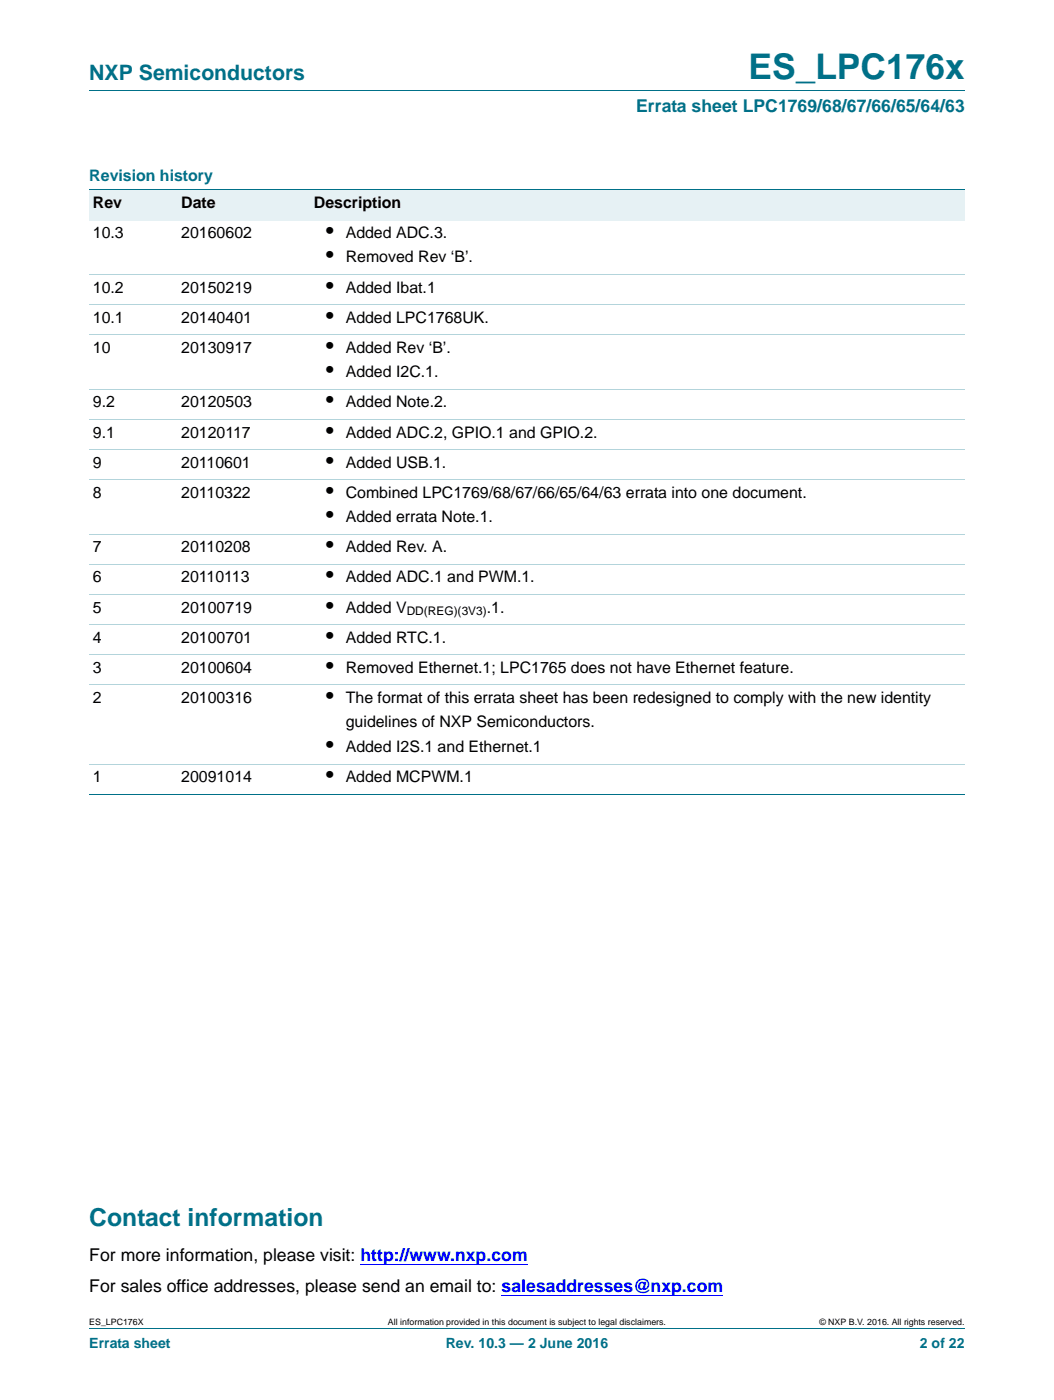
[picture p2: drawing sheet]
<svg xmlns="http://www.w3.org/2000/svg" width="210mm" height="279mm" viewBox="0 0 210 279" stroke-linecap="round" stroke-linejoin="round" font-family="sans-serif">
<defs><g id="words">
<text font-size="7" fill="#007088" x="149.3" y="15.8">ES_LPC176x</text>
<text font-size="4.9" fill="#007088" x="17.8" y="244.8">Contact information</text>
<text font-size="4.2" fill="#007088" x="17.8" y="16">NXP Semiconductors</text>
<g font-size="4.2">
<text x="65.1" y="47.4">•</text>
<text x="65.1" y="52.4">•</text>
<text x="65.1" y="58.4">•</text>
<text x="65.1" y="64.4">•</text>
<text x="65.1" y="70.4">•</text>
<text x="65.1" y="75.3">•</text>
<text x="65.1" y="81.3">•</text>
<text x="65.1" y="87.3">•</text>
<text x="65.1" y="93.3">•</text>
<text x="65.1" y="99.3">•</text>
<text x="65.1" y="104.2">•</text>
<text x="65.1" y="110.2">•</text>
<text x="65.1" y="116.2">•</text>
<text x="65.1" y="122.2">•</text>
<text x="65.1" y="128.2">•</text>
<text x="65.1" y="134.2">•</text>
<text x="65.1" y="140.2">•</text>
<text x="65.1" y="150.1">•</text>
<text x="65.1" y="156.1">•</text>
</g>
<text font-size="3.5" fill="#007088" x="126.9" y="22.3">Errata sheet LPC1769/68/67/66/65/64/63</text>
<g font-size="3.5">
<text x="17.8" y="251.6">For more information, please visit: http://www.nxp.com</text>
<text x="17.8" y="257.8">For sales office addresses, please send an email to: salesaddresses@nxp.com</text>
</g>
<text font-size="3.2" fill="#007088" x="17.8" y="36.2">Revision history</text>
<g font-size="3.2">
<text x="18.5" y="41.4">Rev</text>
<text x="36.2" y="41.4">Date</text>
<text x="62.6" y="41.4">Description</text>
<text x="18.5" y="47.4">10.3</text>
<text x="36.2" y="47.4">20160602</text>
<text x="69" y="47.4">Added ADC.3.</text>
<text x="69" y="52.4">Removed Rev ‘B’.</text>
<text x="18.5" y="58.4">10.2</text>
<text x="36.2" y="58.4">20150219</text>
<text x="69" y="58.4">Added Ibat.1</text>
<text x="18.5" y="64.4">10.1</text>
<text x="36.2" y="64.4">20140401</text>
<text x="69" y="64.4">Added LPC1768UK.</text>
<text x="18.5" y="70.4">10</text>
<text x="36.2" y="70.4">20130917</text>
<text x="69" y="70.4">Added Rev ‘B’.</text>
<text x="69" y="75.3">Added I2C.1.</text>
<text x="18.5" y="81.3">9.2</text>
<text x="36.2" y="81.3">20120503</text>
<text x="69" y="81.3">Added Note.2.</text>
<text x="18.5" y="87.3">9.1</text>
<text x="36.2" y="87.3">20120117</text>
<text x="69" y="87.3">Added ADC.2, GPIO.1 and GPIO.2.</text>
<text x="18.5" y="93.3">9</text>
<text x="36.2" y="93.3">20110601</text>
<text x="69" y="93.3">Added USB.1.</text>
<text x="18.5" y="99.3">8</text>
<text x="36.2" y="99.3">20110322</text>
<text x="69" y="99.3">Combined LPC1769/68/67/66/65/64/63 errata into one document.</text>
<text x="69" y="104.2">Added errata Note.1.</text>
<text x="18.5" y="110.2">7</text>
<text x="36.2" y="110.2">20110208</text>
<text x="69" y="110.2">Added Rev. A.</text>
<text x="18.5" y="116.2">6</text>
<text x="36.2" y="116.2">20110113</text>
<text x="69" y="116.2">Added ADC.1 and PWM.1.</text>
<text x="18.5" y="122.2">5</text>
<text x="36.2" y="122.2">20100719</text>
<text x="69" y="122.2">Added V</text>
<text x="97.1" y="122.2">.1.</text>
<text x="18.5" y="128.2">4</text>
<text x="36.2" y="128.2">20100701</text>
<text x="69" y="128.2">Added RTC.1.</text>
<text x="18.5" y="134.2">3</text>
<text x="36.2" y="134.2">20100604</text>
<text x="69" y="134.2">Removed Ethernet.1; LPC1765 does not have Ethernet feature.</text>
<text x="18.5" y="140.2">2</text>
<text x="36.2" y="140.2">20100316</text>
<text x="69" y="140.2">The format of this errata sheet has been redesigned to comply with the new identity</text>
<text x="69" y="145.2">guidelines of NXP Semiconductors.</text>
<text x="69" y="150.1">Added I2S.1 and Ethernet.1</text>
<text x="18.5" y="156.1">1</text>
<text x="36.2" y="156.1">20091014</text>
<text x="69" y="156.1">Added MCPWM.1</text>
</g>
<g font-size="2.8" fill="#007088">
<text x="17.8" y="269.1">Errata sheet</text>
<text x="88.9" y="269.1">Rev. 10.3 — 2 June 2016</text>
<text x="183.5" y="269.1">2 of 22</text>
</g>
<text font-size="2.4" x="81.1" y="122.8">DD(REG)(3V3)</text>
<g font-size="1.8">
<text x="17.8" y="264.5">ES_LPC176X</text>
<text x="77.4" y="264.5">All information provided in this document is subject to legal disclaimers.</text>
<text x="163.4" y="264.5">© NXP B.V. 2016. All rights reserved.</text>
</g>
</g></defs>
<path d="M17.8 18.2h174.6M17.8 265.1h174.6" fill="none" stroke="#007088" stroke-width=".2"/>
<path d="M71.9 252.3h33.4M100.1 258.5h44.2" fill="none" stroke="#00f" stroke-width=".2"/>
<g fill="#e6f1f4">
<path d="M17.8 37.9h17.6v6h-17.6z"/>
<path d="M35.4 37.9h26.5v6h-26.5z"/>
<path d="M61.9 37.9h130.5v6h-130.5z"/>
</g>
<path d="M17.8 37.9h174.6M17.8 158.6h174.6" fill="none" stroke="#007088" stroke-width=".2"/>
<g fill="none" stroke="#b3d4db" stroke-width=".2">
<path d="M17.8 54.9h174.6M17.8 60.9h174.6M17.8 66.8h174.6M17.8 77.8h174.6M17.8 83.8h174.6M17.8 89.8h174.6M17.8 95.8h174.6M17.8 106.7h174.6M17.8 112.7h174.6M17.8 118.7h174.6M17.8 124.7h174.6M17.8 130.7h174.6"/>
<path d="M17.8 136.7h174.6M17.8 152.6h174.6"/>
</g>
<use href="#words"/>
</svg>
